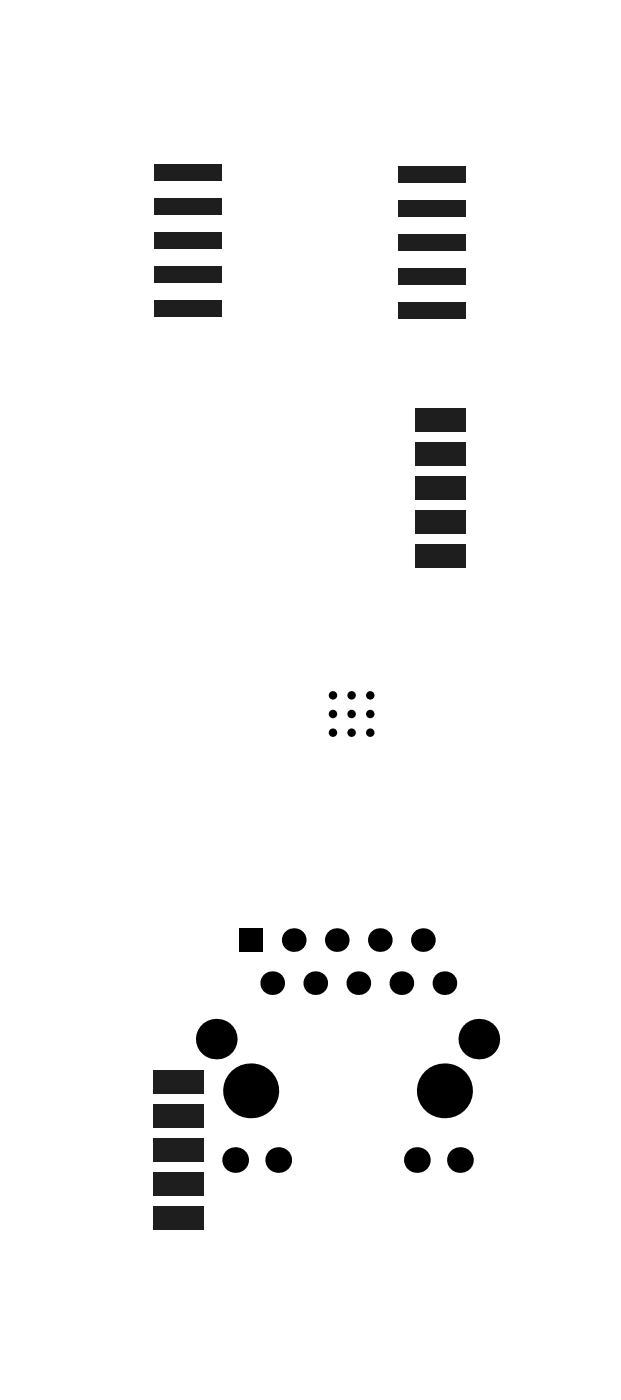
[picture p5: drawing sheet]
<svg xmlns="http://www.w3.org/2000/svg" width="122mm" height="275mm" viewBox="0 0 122 275" stroke-linecap="round" stroke-linejoin="round" font-family="sans-serif">
<g fill="#000">
<circle cx="65.3" cy="136.5" r=".83"/>
<circle cx="68.9" cy="136.5" r=".83"/>
<circle cx="72.6" cy="136.5" r=".83"/>
<circle cx="65.3" cy="143.8" r=".83"/>
<circle cx="65.3" cy="140.2" r=".83"/>
<circle cx="68.9" cy="143.8" r=".83"/>
<circle cx="68.9" cy="140.2" r=".83"/>
<circle cx="72.6" cy="143.8" r=".83"/>
<circle cx="72.6" cy="140.2" r=".83"/>
<circle cx="53.4" cy="193" r="2.32"/>
<circle cx="57.6" cy="184.5" r="2.32"/>
<circle cx="61.8" cy="193" r="2.32"/>
<circle cx="66" cy="184.5" r="2.32"/>
<circle cx="70.2" cy="193" r="2.32"/>
<circle cx="74.4" cy="184.5" r="2.32"/>
<circle cx="78.7" cy="193" r="2.32"/>
<circle cx="82.9" cy="184.5" r="2.32"/>
<circle cx="87.1" cy="193" r="2.32"/>
<circle cx="42.4" cy="204" r="4"/>
<circle cx="49.1" cy="214.1" r="5.4"/>
<circle cx="87.1" cy="214.1" r="5.4"/>
<circle cx="93.8" cy="204" r="4"/>
<circle cx="46.1" cy="227.7" r="2.52"/>
<circle cx="54.5" cy="227.7" r="2.52"/>
<circle cx="81.7" cy="227.7" r="2.52"/>
<circle cx="90.1" cy="227.7" r="2.52"/>
</g>
<path d="M46.8 182.2h4.7v4.7h-4.7z" fill-rule="evenodd" fill="#000"/>
<g fill="#1e1e1e">
<path d="M29.9 236.7h10v4.6h-10z" fill-rule="evenodd"/>
<path d="M29.9 230h10v4.7h-10z" fill-rule="evenodd"/>
<path d="M29.9 223.3h10v4.7h-10z" fill-rule="evenodd"/>
<path d="M29.9 216.7h10v4.7h-10z" fill-rule="evenodd"/>
<path d="M29.9 210h10v4.7h-10z" fill-rule="evenodd"/>
<path d="M81.4 100.2h10v4.6h-10z" fill-rule="evenodd"/>
<path d="M81.4 93.5h10v4.7h-10z" fill-rule="evenodd"/>
<path d="M81.4 86.9h10v4.6h-10z" fill-rule="evenodd"/>
<path d="M81.4 80.2h10v4.7h-10z" fill-rule="evenodd"/>
<path d="M30.2 58.9h13.3v3.3h-13.3z" fill-rule="evenodd"/>
<path d="M30.2 52.2h13.3v3.4h-13.3z" fill-rule="evenodd"/>
<path d="M30.2 45.6h13.3v3.3h-13.3z" fill-rule="evenodd"/>
<path d="M30.2 38.9h13.3v3.4h-13.3z" fill-rule="evenodd"/>
<path d="M81.4 106.8h10v4.7h-10z" fill-rule="evenodd"/>
<path d="M30.2 32.3h13.3v3.3h-13.3z" fill-rule="evenodd"/>
<path d="M78.1 39.3h13.3v3.3h-13.3z" fill-rule="evenodd"/>
<path d="M78.1 32.6h13.3v3.3h-13.3z" fill-rule="evenodd"/>
<path d="M78.1 59.2h13.3v3.4h-13.3z" fill-rule="evenodd"/>
<path d="M78.1 52.6h13.3v3.3h-13.3z" fill-rule="evenodd"/>
<path d="M78.1 45.9h13.3v3.3h-13.3z" fill-rule="evenodd"/>
</g>
</svg>
